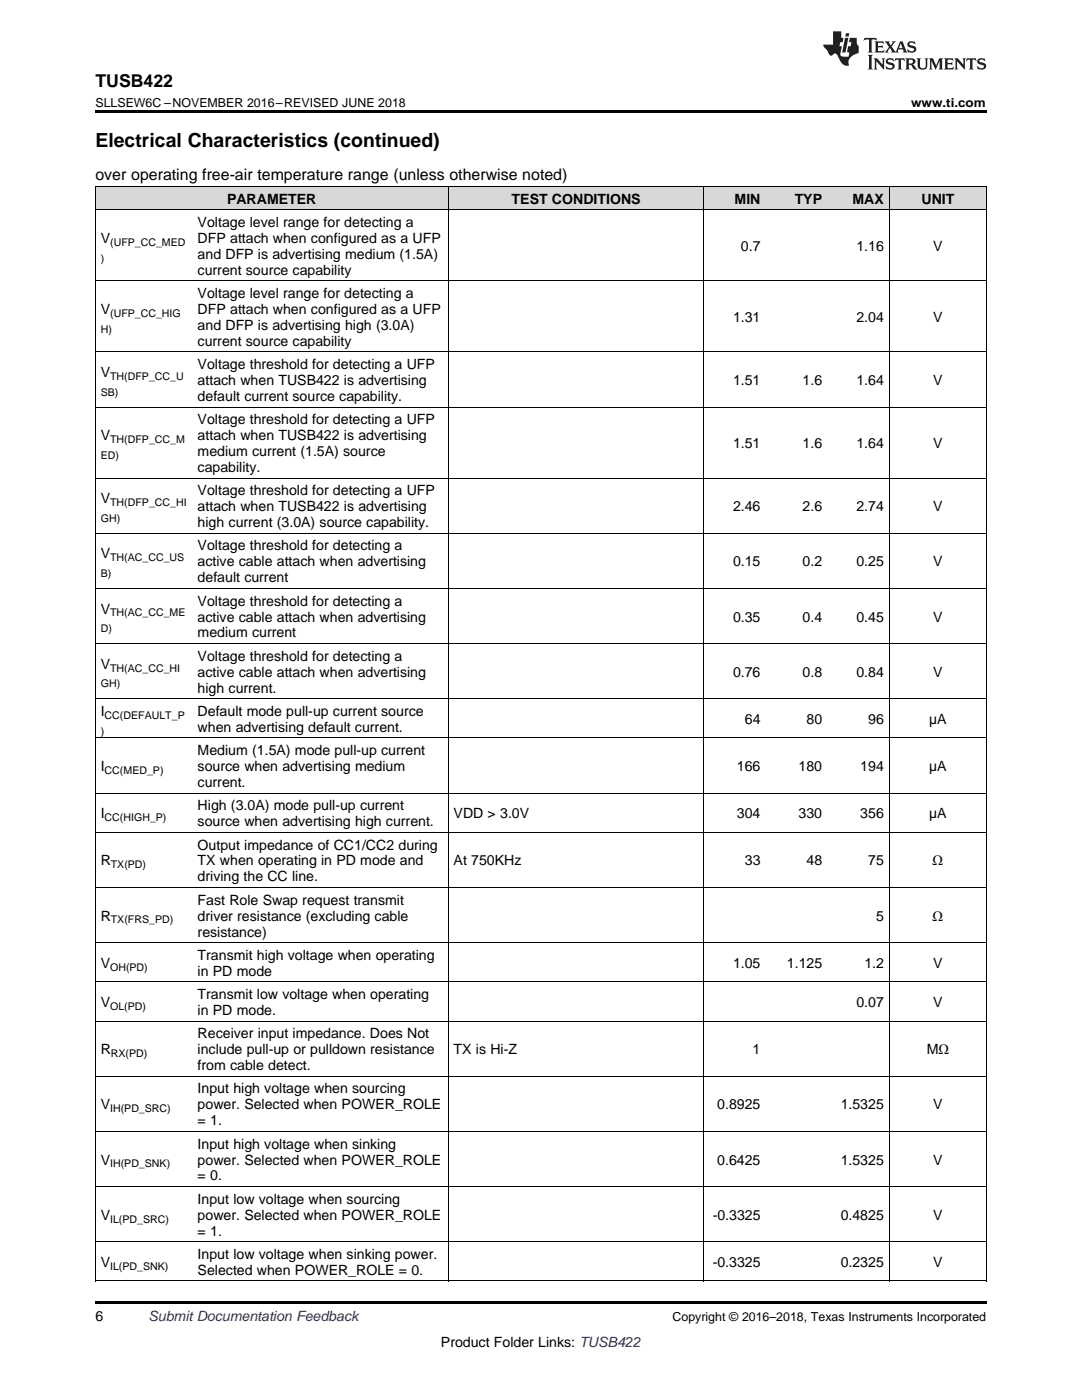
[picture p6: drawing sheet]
<svg xmlns="http://www.w3.org/2000/svg" width="216mm" height="279mm" viewBox="0 0 216 279" stroke-linecap="round" stroke-linejoin="round" font-family="sans-serif">
<defs><g id="words">
<text font-size="3.9" x="19" y="29.3">Electrical Characteristics (continued)</text>
<text font-size="3.5" x="19" y="17.3">TUSB422</text>
<text font-size="3.2" x="19" y="36">over operating free-air temperature range (unless otherwise noted)</text>
<g font-size="2.8">
<text x="45.3" y="40.6">PARAMETER</text>
<text x="102.1" y="40.6">TEST CONDITIONS</text>
<text x="146.6" y="40.6">MIN</text>
<text x="158.6" y="40.6">TYP</text>
<text x="170.1" y="40.6">MAX</text>
<text x="183.9" y="40.6">UNIT</text>
<text x="39.4" y="45.3">Voltage level range for detecting a</text>
<text x="20.1" y="48.5">V</text>
<text x="39.4" y="48.5">DFP attach when configured as a UFP</text>
<text x="39.4" y="51.6">and DFP is advertising medium (1.5A)</text>
<text x="147.8" y="50.1">0.7</text>
<text x="170.9" y="50.1">1.16</text>
<text x="186.2" y="50.1">V</text>
<text x="39.4" y="54.8">current source capability</text>
<text x="39.4" y="59.5">Voltage level range for detecting a</text>
<text x="20.1" y="62.7">V</text>
<text x="39.4" y="62.7">DFP attach when configured as a UFP</text>
<text x="39.4" y="65.8">and DFP is advertising high (3.0A)</text>
<text x="146.3" y="64.2">1.31</text>
<text x="170.9" y="64.2">2.04</text>
<text x="186.2" y="64.2">V</text>
<text x="39.4" y="69">current source capability</text>
<text x="20.1" y="75.2">V</text>
<text x="39.4" y="73.7">Voltage threshold for detecting a UFP</text>
<text x="39.4" y="76.8">attach when TUSB422 is advertising</text>
<text x="146.3" y="76.8">1.51</text>
<text x="160.2" y="76.8">1.6</text>
<text x="170.9" y="76.8">1.64</text>
<text x="186.2" y="76.8">V</text>
<text x="39.4" y="80">default current source capability.</text>
<text x="20.1" y="87.8">V</text>
<text x="39.4" y="84.7">Voltage threshold for detecting a UFP</text>
<text x="39.4" y="87.8">attach when TUSB422 is advertising</text>
<text x="146.3" y="89.4">1.51</text>
<text x="160.2" y="89.4">1.6</text>
<text x="170.9" y="89.4">1.64</text>
<text x="186.2" y="89.4">V</text>
<text x="39.4" y="91">medium current (1.5A) source</text>
<text x="39.4" y="94.2">capability.</text>
<text x="20.1" y="100.4">V</text>
<text x="39.4" y="98.8">Voltage threshold for detecting a UFP</text>
<text x="39.4" y="102">attach when TUSB422 is advertising</text>
<text x="39.4" y="105.2">high current (3.0A) source capability.</text>
<text x="146.3" y="102">2.46</text>
<text x="160.2" y="102">2.6</text>
<text x="170.9" y="102">2.74</text>
<text x="186.2" y="102">V</text>
<text x="20.1" y="111.4">V</text>
<text x="39.4" y="109.9">Voltage threshold for detecting a</text>
<text x="39.4" y="113">active cable attach when advertising</text>
<text x="146.3" y="113">0.15</text>
<text x="160.2" y="113">0.2</text>
<text x="170.9" y="113">0.25</text>
<text x="186.2" y="113">V</text>
<text x="39.4" y="116.2">default current</text>
<text x="20.1" y="122.4">V</text>
<text x="39.4" y="120.9">Voltage threshold for detecting a</text>
<text x="39.4" y="124">active cable attach when advertising</text>
<text x="146.3" y="124">0.35</text>
<text x="160.2" y="124">0.4</text>
<text x="170.9" y="124">0.45</text>
<text x="186.2" y="124">V</text>
<text x="39.4" y="127.2">medium current</text>
<text x="39.4" y="131.9">Voltage threshold for detecting a</text>
<text x="20.1" y="133.5">V</text>
<text x="39.4" y="135">active cable attach when advertising</text>
<text x="146.3" y="135">0.76</text>
<text x="160.2" y="135">0.8</text>
<text x="170.9" y="135">0.84</text>
<text x="186.2" y="135">V</text>
<text x="20.1" y="142.9">I</text>
<text x="39.4" y="138.2">high current.</text>
<text x="39.4" y="142.9">Default mode pull-up current source</text>
<text x="39.4" y="146">when advertising default current.</text>
<text x="148.6" y="144.5">64</text>
<text x="160.9" y="144.5">80</text>
<text x="173.2" y="144.5">96</text>
<text x="185.4" y="144.5">µA</text>
<text x="20.1" y="153.9">I</text>
<text x="39.4" y="150.7">Medium (1.5A) mode pull-up current</text>
<text x="39.4" y="153.9">source when advertising medium</text>
<text x="147" y="153.9">166</text>
<text x="159.3" y="153.9">180</text>
<text x="171.7" y="153.9">194</text>
<text x="185.4" y="153.9">µA</text>
<text x="39.4" y="157.1">current.</text>
<text x="39.4" y="161.7">High (3.0A) mode pull-up current</text>
<text x="20.1" y="163.3">I</text>
<text x="39.4" y="164.9">source when advertising high current.</text>
<text x="90.5" y="163.3">VDD &gt; 3.0V</text>
<text x="147" y="163.3">304</text>
<text x="159.3" y="163.3">330</text>
<text x="171.7" y="163.3">356</text>
<text x="185.4" y="163.3">µA</text>
<text x="20.1" y="172.7">R</text>
<text x="39.4" y="169.5">Output impedance of CC1/CC2 during</text>
<text x="39.4" y="172.7">TX when operating in PD mode and</text>
<text x="90.5" y="172.7">At 750KHz</text>
<text x="148.6" y="172.7">33</text>
<text x="160.9" y="172.7">48</text>
<text x="173.2" y="172.7">75</text>
<text x="186.1" y="172.7">Ω</text>
<text x="39.4" y="175.9">driving the CC line.</text>
<text x="20.1" y="183.7">R</text>
<text x="39.4" y="180.6">Fast Role Swap request transmit</text>
<text x="39.4" y="183.7">driver resistance (excluding cable</text>
<text x="174.8" y="183.7">5</text>
<text x="186.1" y="183.7">Ω</text>
<text x="39.4" y="186.9">resistance)</text>
<text x="39.4" y="191.6">Transmit high voltage when operating</text>
<text x="20.1" y="193.1">V</text>
<text x="39.4" y="194.7">in PD mode</text>
<text x="146.3" y="193.1">1.05</text>
<text x="157" y="193.1">1.125</text>
<text x="172.5" y="193.1">1.2</text>
<text x="186.2" y="193.1">V</text>
<text x="20.1" y="201">V</text>
<text x="39.4" y="199.4">Transmit low voltage when operating</text>
<text x="39.4" y="202.6">in PD mode.</text>
<text x="170.9" y="201">0.07</text>
<text x="186.2" y="201">V</text>
<text x="39.4" y="207.2">Receiver input impedance. Does Not</text>
<text x="20.1" y="210.4">R</text>
<text x="39.4" y="210.4">include pull-up or pulldown resistance</text>
<text x="39.4" y="213.6">from cable detect.</text>
<text x="90.5" y="210.4">TX is Hi-Z</text>
<text x="150.2" y="210.4">1</text>
<text x="184.9" y="210.4">MΩ</text>
<text x="20.1" y="221.4">V</text>
<text x="39.4" y="218.2">Input high voltage when sourcing</text>
<text x="39.4" y="221.4">power. Selected when POWER_ROLE</text>
<text x="143.1" y="221.4">0.8925</text>
<text x="167.7" y="221.4">1.5325</text>
<text x="186.2" y="221.4">V</text>
<text x="39.4" y="224.6">= 1.</text>
<text x="20.1" y="232.4">V</text>
<text x="39.4" y="229.2">Input high voltage when sinking</text>
<text x="39.4" y="232.4">power. Selected when POWER_ROLE</text>
<text x="143.1" y="232.4">0.6425</text>
<text x="167.7" y="232.4">1.5325</text>
<text x="186.2" y="232.4">V</text>
<text x="39.4" y="235.6">= 0.</text>
<text x="20.1" y="243.4">V</text>
<text x="39.4" y="240.2">Input low voltage when sourcing</text>
<text x="39.4" y="243.4">power. Selected when POWER_ROLE</text>
<text x="142.2" y="243.4">-0.3325</text>
<text x="167.7" y="243.4">0.4825</text>
<text x="186.2" y="243.4">V</text>
<text x="39.4" y="246.6">= 1.</text>
<text x="39.4" y="251.2">Input low voltage when sinking power.</text>
<text x="20.1" y="252.8">V</text>
<text x="39.4" y="254.4">Selected when POWER_ROLE = 0.</text>
<text x="142.2" y="252.8">-0.3325</text>
<text x="167.7" y="252.8">0.2325</text>
<text x="186.2" y="252.8">V</text>
<text x="19" y="263.6">6</text>
<text x="88" y="268.9">Product Folder Links: TUSB422</text>
</g>
<text font-size="2.8" fill="#0000c8" x="29.6" y="263.6">Submit Documentation Feedback</text>
<g font-size="2.5">
<text x="19" y="21.4">SLLSEW6C –NOVEMBER 2016–REVISED JUNE 2018</text>
<text x="181.8" y="21.4">www.ti.com</text>
<text x="134.2" y="263.6">Copyright © 2016–2018, Texas Instruments Incorporated</text>
</g>
<g font-size="2.1">
<text x="20.1" y="52.2">)</text>
<text x="22" y="49">(UFP_CC_MED</text>
<text x="22" y="63.2">(UFP_CC_HIG</text>
<text x="20.1" y="66.4">H)</text>
<text x="22" y="75.8">TH(DFP_CC_U</text>
<text x="20.1" y="79">SB)</text>
<text x="22" y="88.4">TH(DFP_CC_M</text>
<text x="20.1" y="91.6">ED)</text>
<text x="22" y="101">TH(DFP_CC_HI</text>
<text x="20.1" y="104.2">GH)</text>
<text x="22" y="112">TH(AC_CC_US</text>
<text x="20.1" y="115.2">B)</text>
<text x="22" y="123">TH(AC_CC_ME</text>
<text x="20.1" y="126.2">D)</text>
<text x="20.1" y="137.2">GH)</text>
<text x="22" y="134">TH(AC_CC_HI</text>
<text x="20.9" y="143.4">CC(DEFAULT_P</text>
<text x="20.1" y="146.6">)</text>
<text x="20.9" y="154.4">CC(MED_P)</text>
<text x="20.9" y="163.9">CC(HIGH_P)</text>
<text x="22.1" y="173.3">TX(PD)</text>
<text x="22.1" y="184.3">TX(FRS_PD)</text>
<text x="22" y="193.7">OH(PD)</text>
<text x="22" y="201.5">OL(PD)</text>
<text x="22.1" y="211">RX(PD)</text>
<text x="22" y="222">IH(PD_SRC)</text>
<text x="22" y="233">IH(PD_SNK)</text>
<text x="22" y="244">IL(PD_SRC)</text>
<text x="22" y="253.4">IL(PD_SNK)</text>
</g>
</g></defs>
<g fill="#d8d8d8">
<path d="M19 37.3h19.4v4.6h-19.4z"/>
<path d="M38.4 37.3h51.1v4.6h-51.1z"/>
<path d="M89.5 37.3h51v4.6h-51z"/>
<path d="M140.5 37.3h12.3v4.6h-12.3z"/>
<path d="M152.8 37.3h12.3v4.6h-12.3z"/>
<path d="M165.1 37.3h12.4v4.6h-12.4z"/>
<path d="M177.5 37.3h19.3v4.6h-19.3z"/>
</g>
<path d="M19 22h177.8v.5h-177.8zM19 259.7h177.8v.5h-177.8z" fill="#000"/>
<g fill="none" stroke="#000" stroke-width=".2">
<path d="M19 37.2h177.8M19.1 37.2v218.5M89.4 37.2v218.5M140.5 37.2v218.5M177.4 37.2v218.5M196.8 37.2v218.5M19 56h177.8M19 41.9h177.8M19 70.2h177.8M19 95.4h177.8M19 81.2h177.8M19 117.4h177.8"/>
<path d="M19 106.4h177.8M19 139.4h177.8M19 128.4h177.8M19 158.3h177.8M19 147.3h177.8M19 177.1h177.8M19 166.1h177.8M19 196h177.8M19 188.1h177.8M19 214.8h177.8M19 203.8h177.8M19 236.8h177.8"/>
<path d="M19 225.8h177.8M19 255.6h177.8M19 247.8h177.8"/>
</g>
<g fill="#231f20">
<path d="M172.5 7.6l-.1 .5 .4-.2h.6v.1v2.1l-.2 .4h.9l-.2-.4v-2.1l.1-.1h.5l.5 .2-.2-.5zM174.5 8.3l.2 .3v1.5l-.2 .4h1.8l.2-.6a1.04 1.04 0 0 1-1.3 .2v-.7h.6l.3 .2v-.6l-.3 .2h-.6v-.6l.8-.1 .4 .3-.2-.5zM176.5 8.3l.9 1.1-.9 1.1h.8l-.2-.2 .4-.7 .5 .7-.2 .2h1.5l-.2-.2 .2-.4h.9l.1 .4-.2 .2h1l-.3-.3-.7-1.9h-.5l-.9 2-.8-1 .9-1h-.8l.1 .3-.4 .5-.3-.6 .1-.2zM179.7 8.6l.4 1h-.7zM181.3 8.4a.63 .63 0 0 0-.2 .7 .63 .63 0 0 0 .6 .4l.6 .2 .1 .2a.75 .75 0 0 1-.7 .4 .75 .75 0 0 1-.6-.5l.1 .7 .1-.1a1.11 1.11 0 0 0 1.5-.6 1.13 1.13 0 0 0-1.2-.8l-.1-.4a1.04 1.04 0 0 1 1.2 .2l-.2-.5-.2 .1-.4-.2zM173.2 10.9l.2 .4v2.2l-.2 .4h1l-.3-.4v-2.2l.3-.4zM174.3 11.6l.3 .4v1.5l-.3 .4h.8l-.2-.4v-1.3l1.5 1.7v-1.9l.2-.4h-.7l.2 .4v.9l-1.1-1.3zM177 11.8a.62 .62 0 0 0-.2 .7 .62 .62 0 0 0 .6 .4l.6 .1 .1 .3a.76 .76 0 0 1-.7 .3 .76 .76 0 0 1-.7-.4l.2 .7 .1-.1a1.11 1.11 0 0 0 1.5-.6 1.13 1.13 0 0 0-1.2-.8l-.1-.4a1.04 1.04 0 0 1 1.2 .2l-.2-.6-.2 .1-.5-.1zM178.7 11.6l-.2 .6a.61 .61 0 0 1 .8-.3v1.6l-.2 .4h.9l-.2-.4v-1.6a.63 .63 0 0 1 .7 .3l-.1-.6zM180.6 11.6l.3 .4v1.5l-.3 .4h1l-.2-.2-.1-.8 .6 .2a.76 .76 0 0 0 1.2 .7l-1-1a.58 .58 0 0 0 .6-.5 .58 .58 0 0 0-.5-.6zM181.4 11.9h.1a.45 .45 0 0 1 .5 .1 .45 .45 0 0 1 .1 .5l-.8 .2zM182.9 11.6l.2 .2a2.17 2.17 0 0 0 .3 1.9 .99 .99 0 0 0 1.6-.6v-1.1l.2-.4h-.7l.2 .2a1.92 1.92 0 0 1-.2 1.8 .6 .6 0 0 1-.9-.5v-1.1l.2-.4zM185.4 11.6l.2 .4v1.5l-.2 .4h.7l-.2-.4v-1.4l.8 1.8 .8-1.8v1.4l-.2 .4h.9l-.2-.4v-1.5l.2-.4h-.8l-.6 1.5-.6-1.5zM188.4 11.6l.2 .4v1.5l-.2 .4h1.8l.1-.6a1.04 1.04 0 0 1-1.2 .1v-.6h.5l.4 .2v-.6l-.4 .2h-.5v-.7h.8l.3 .3-.1-.6zM190.5 11.6l.2 .4v1.5l-.2 .4h.7l-.2-.4v-1.3l1.5 1.7v-1.9l.2-.4h-.7l.2 .4v.9l-1.1-1.3zM192.9 11.6l-.1 .6a.61 .61 0 0 1 .7-.3l.1 1.6-.3 .4h1l-.3-.4 .1-1.6a.63 .63 0 0 1 .7 .3l-.1-.6zM195.2 11.8a.62 .62 0 0 0-.2 .7 .62 .62 0 0 0 .6 .4l.6 .1 .1 .3a.76 .76 0 0 1-.7 .3 .76 .76 0 0 1-.6-.4l.1 .7 .1-.1a1.11 1.11 0 0 0 1.6-.6 1.13 1.13 0 0 0-1.3-.8l-.1-.4a1.04 1.04 0 0 1 1.2 .2l-.1-.6-.2 .1-.5-.1z"/>
<path d="M166.2 6.3v2.6h-1.9v.4l.8 .9a.91 .91 0 0 0 1 .8 .56 .56 0 0 1 .5-.3 .56 .56 0 0 1 .5 .3l.4 .8a1.53 1.53 0 0 0 1.9 1.2 1.54 1.54 0 0 1 1-2.1l.9-.3v-1.4a1.52 1.52 0 0 1-.4-1.6h-1.3l-.2 .8h.5l-.2 .8h-.5l-.1 1v.2l.4 .1-.2 .8a1.93 1.93 0 0 1-1.6-.3l.3-1.8h-.5l.2-.8h.4l.2-.8h-.4v-1.3zM168.6 7.6l-.6 2.9h.7l.6-2.9zM168.8 6.6l-.1 .7h.6l.2-.7z"/>
</g>
<use href="#words"/>
</svg>
